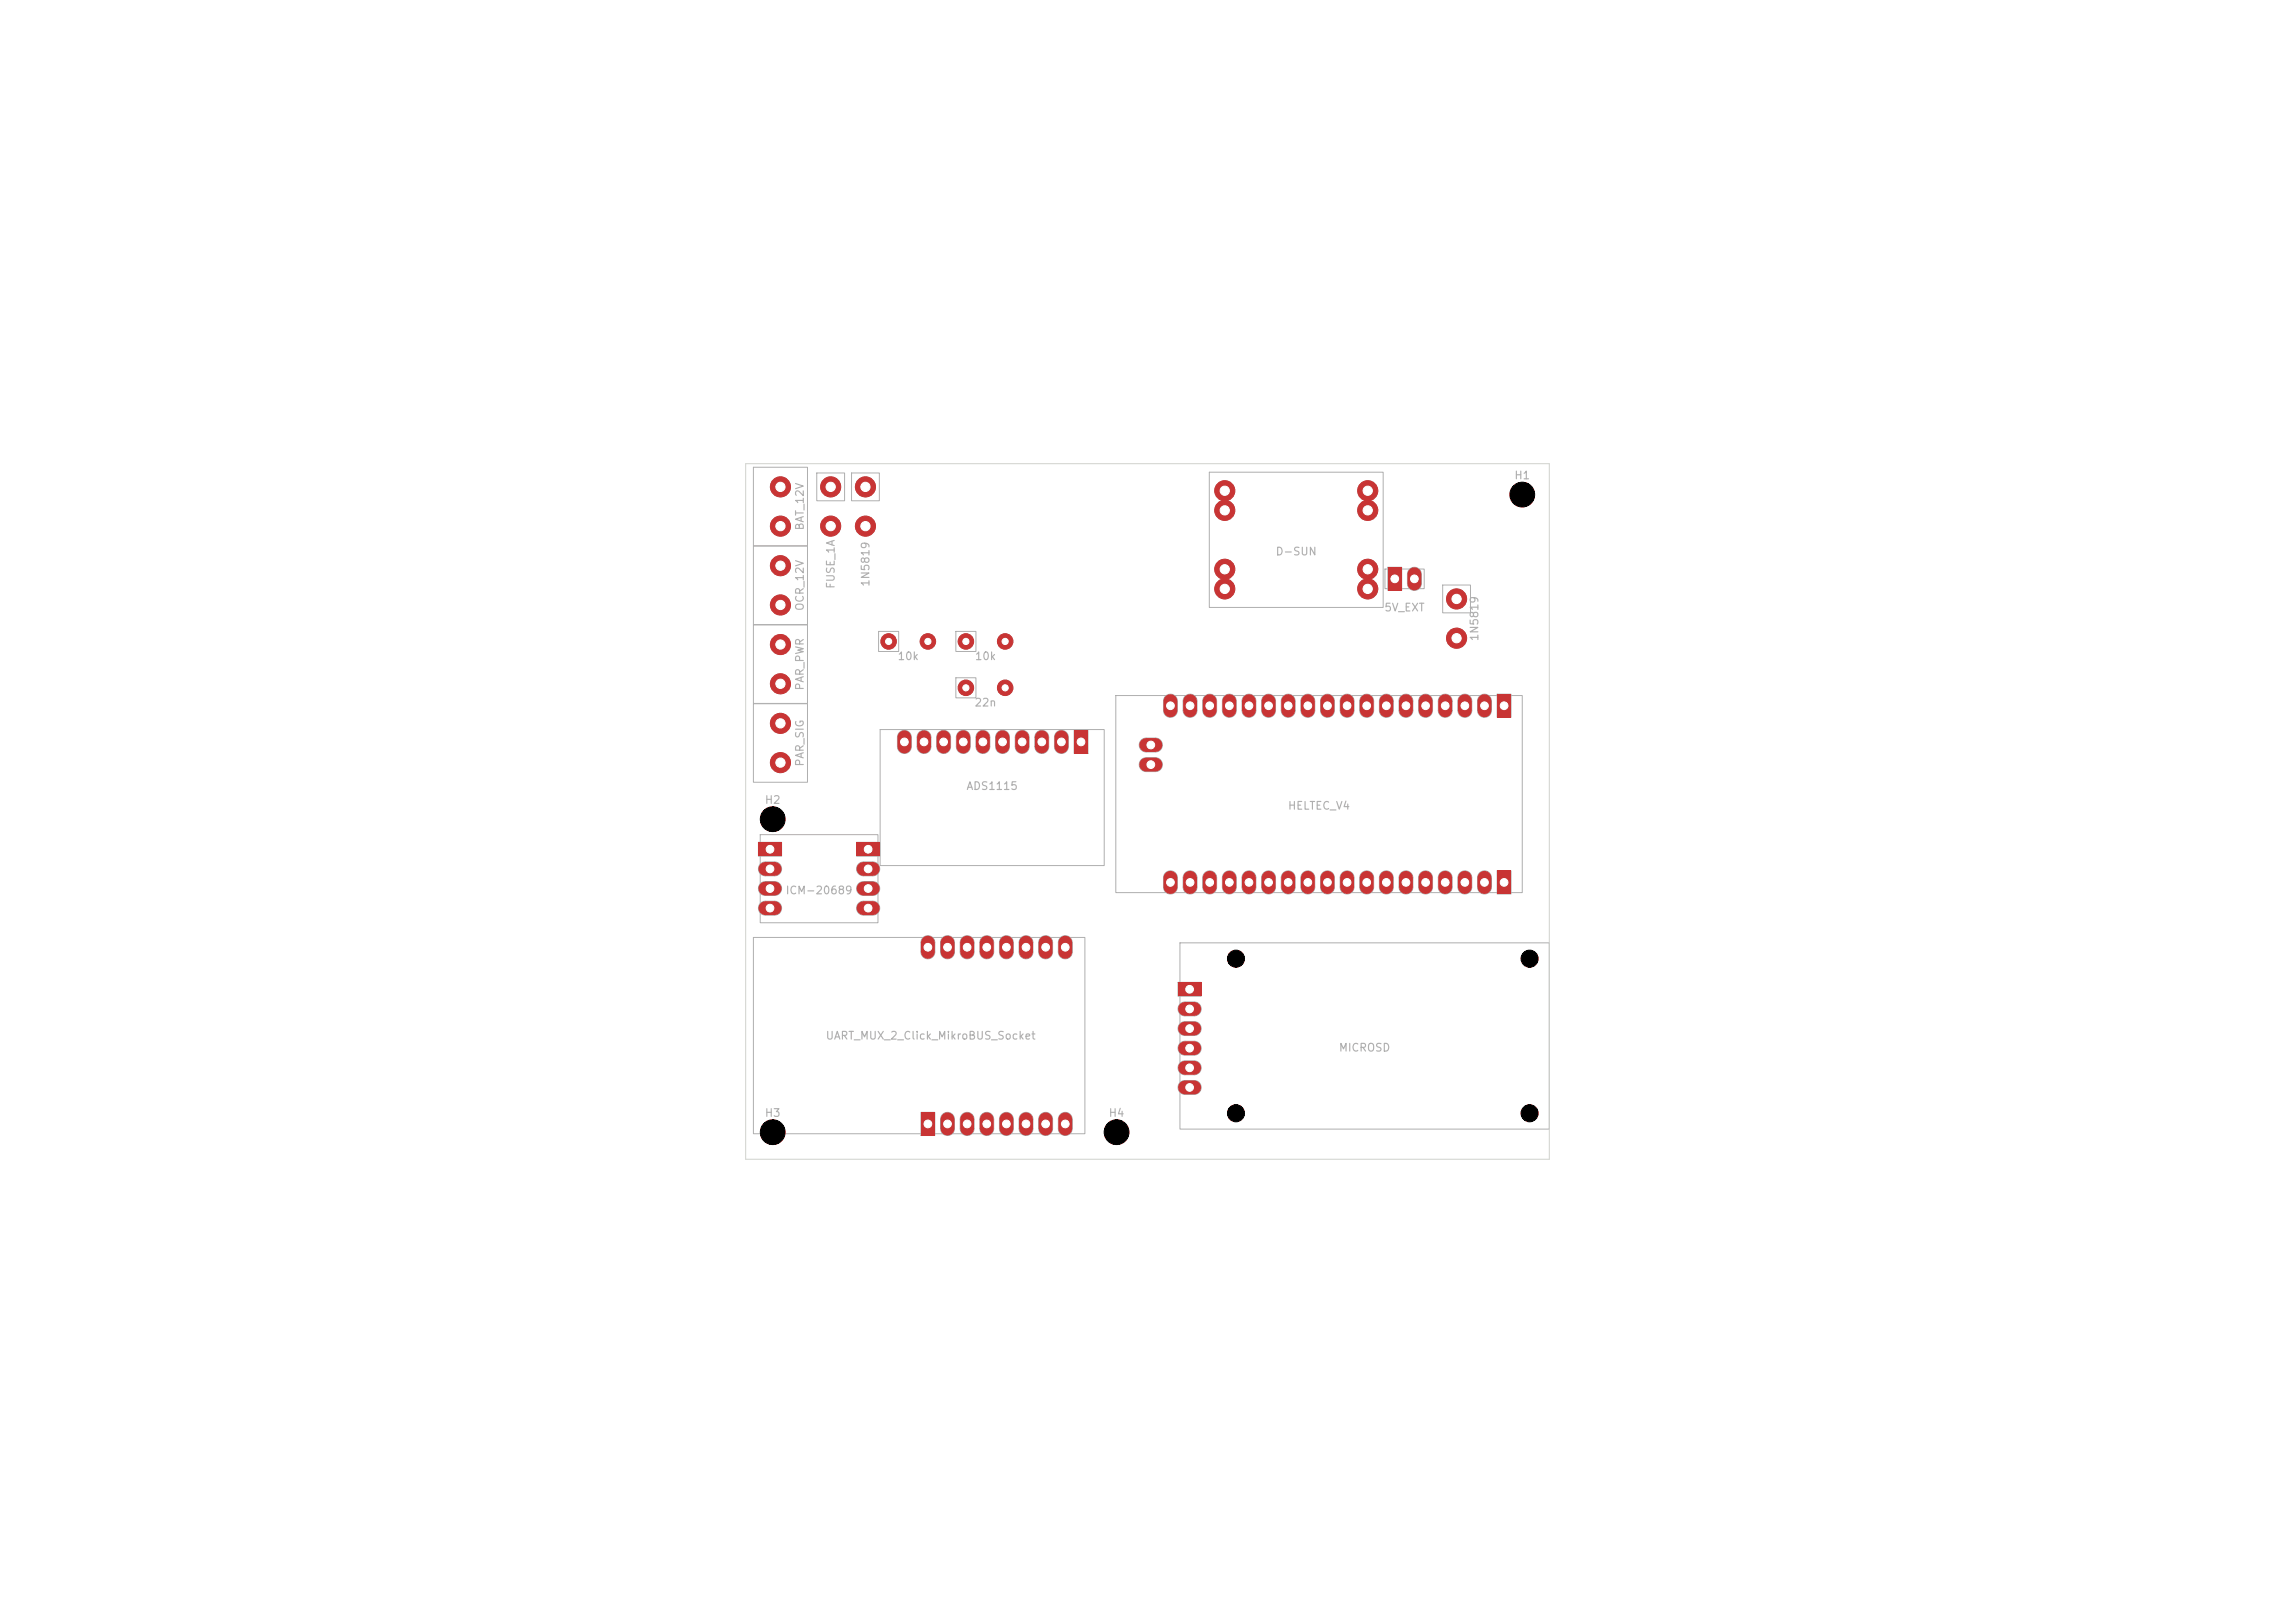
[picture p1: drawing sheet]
<svg xmlns="http://www.w3.org/2000/svg" width="297mm" height="210mm" viewBox="0 0 297 210" stroke-linecap="round" stroke-linejoin="round" font-family="sans-serif">
<defs><g id="words">
<g font-size="1" fill="#afafaf">
<text x="195.9" y="62.3">H1</text>
<text x="104.3" y="68.7" transform="rotate(-90 104.3 68.7)">BAT_12V</text>
<text x="108.3" y="76.3" transform="rotate(-90 108.3 76.3)">FUSE_1A</text>
<text x="112.8" y="76" transform="rotate(-90 112.8 76)">1N5819</text>
<text x="165" y="72.1">D-SUN</text>
<text x="181.3" y="75.5" transform="rotate(-90 181.3 75.5)">1</text>
<text x="183.8" y="75.5" transform="rotate(-90 183.8 75.5)">2</text>
<text x="104.3" y="79.1" transform="rotate(-90 104.3 79.1)">OCR_12V</text>
<text x="179.1" y="79.4">5V_EXT</text>
<text x="191.6" y="83" transform="rotate(-90 191.6 83)">1N5819</text>
<text x="104.3" y="89.4" transform="rotate(-90 104.3 89.4)">PAR_PWR</text>
<text x="116.1" y="85.7">10k</text>
<text x="126.1" y="85.7">10k</text>
<text x="126" y="91.7">22n</text>
<text x="152.2" y="92.8" transform="rotate(-90 152.2 92.8)">A18</text>
<text x="154.8" y="92.8" transform="rotate(-90 154.8 92.8)">A17</text>
<text x="157.3" y="92.8" transform="rotate(-90 157.3 92.8)">A16</text>
<text x="159.9" y="92.8" transform="rotate(-90 159.9 92.8)">A15</text>
<text x="162.4" y="92.8" transform="rotate(-90 162.4 92.8)">A14</text>
<text x="164.9" y="92.8" transform="rotate(-90 164.9 92.8)">A13</text>
<text x="167.5" y="92.8" transform="rotate(-90 167.5 92.8)">A12</text>
<text x="170" y="92.8" transform="rotate(-90 170 92.8)">A11</text>
<text x="172.6" y="92.8" transform="rotate(-90 172.6 92.8)">A10</text>
<text x="175.1" y="92.3" transform="rotate(-90 175.1 92.3)">A9</text>
<text x="177.6" y="92.3" transform="rotate(-90 177.6 92.3)">A8</text>
<text x="180.2" y="92.3" transform="rotate(-90 180.2 92.3)">A7</text>
<text x="182.7" y="92.3" transform="rotate(-90 182.7 92.3)">A6</text>
<text x="185.3" y="92.3" transform="rotate(-90 185.3 92.3)">A5</text>
<text x="187.8" y="92.3" transform="rotate(-90 187.8 92.3)">A4</text>
<text x="190.3" y="92.3" transform="rotate(-90 190.3 92.3)">A3</text>
<text x="192.9" y="92.3" transform="rotate(-90 192.9 92.3)">A2</text>
<text x="195.4" y="92.3" transform="rotate(-90 195.4 92.3)">A1</text>
<text x="104.3" y="99.3" transform="rotate(-90 104.3 99.3)">PAR_SIG</text>
<text x="117.8" y="97.1" transform="rotate(-90 117.8 97.1)">10</text>
<text x="120.3" y="96.6" transform="rotate(-90 120.3 96.6)">9</text>
<text x="122.9" y="96.6" transform="rotate(-90 122.9 96.6)">8</text>
<text x="125.4" y="96.6" transform="rotate(-90 125.4 96.6)">7</text>
<text x="128" y="96.6" transform="rotate(-90 128 96.6)">6</text>
<text x="130.5" y="96.6" transform="rotate(-90 130.5 96.6)">5</text>
<text x="133" y="96.6" transform="rotate(-90 133 96.6)">4</text>
<text x="135.6" y="96.6" transform="rotate(-90 135.6 96.6)">3</text>
<text x="138.1" y="96.6" transform="rotate(-90 138.1 96.6)">2</text>
<text x="140.7" y="96.6" transform="rotate(-90 140.7 96.6)">1</text>
<text x="98.9" y="104.3">H2</text>
<text x="125" y="102.5">ADS1115</text>
<text x="166.6" y="105">HELTEC_V4</text>
<text x="99.1" y="110.7">5</text>
<text x="99.1" y="113.2">6</text>
<text x="111.8" y="110.7">1</text>
<text x="111.8" y="113.2">2</text>
<text x="99.1" y="115.7">7</text>
<text x="99.1" y="118.3">8</text>
<text x="101.6" y="116">ICM-20689</text>
<text x="111.8" y="115.7">3</text>
<text x="111.8" y="118.3">4</text>
<text x="152.2" y="115.7" transform="rotate(-90 152.2 115.7)">B18</text>
<text x="154.8" y="115.7" transform="rotate(-90 154.8 115.7)">B17</text>
<text x="157.3" y="115.7" transform="rotate(-90 157.3 115.7)">B16</text>
<text x="159.9" y="115.7" transform="rotate(-90 159.9 115.7)">B15</text>
<text x="162.4" y="115.7" transform="rotate(-90 162.4 115.7)">B14</text>
<text x="164.9" y="115.7" transform="rotate(-90 164.9 115.7)">B13</text>
<text x="167.5" y="115.7" transform="rotate(-90 167.5 115.7)">B12</text>
<text x="170" y="115.7" transform="rotate(-90 170 115.7)">B11</text>
<text x="172.6" y="115.7" transform="rotate(-90 172.6 115.7)">B10</text>
<text x="175.1" y="115.3" transform="rotate(-90 175.1 115.3)">B9</text>
<text x="177.6" y="115.3" transform="rotate(-90 177.6 115.3)">B8</text>
<text x="180.2" y="115.3" transform="rotate(-90 180.2 115.3)">B7</text>
<text x="182.7" y="115.3" transform="rotate(-90 182.7 115.3)">B6</text>
<text x="185.3" y="115.3" transform="rotate(-90 185.3 115.3)">B5</text>
<text x="187.8" y="115.3" transform="rotate(-90 187.8 115.3)">B4</text>
<text x="190.3" y="115.3" transform="rotate(-90 190.3 115.3)">B3</text>
<text x="192.9" y="115.3" transform="rotate(-90 192.9 115.3)">B2</text>
<text x="195.4" y="115.3" transform="rotate(-90 195.4 115.3)">B1</text>
<text x="120.8" y="123.6" transform="rotate(-90 120.8 123.6)">16</text>
<text x="123.4" y="123.6" transform="rotate(-90 123.4 123.6)">15</text>
<text x="125.9" y="123.6" transform="rotate(-90 125.9 123.6)">14</text>
<text x="128.5" y="123.6" transform="rotate(-90 128.5 123.6)">13</text>
<text x="131" y="123.6" transform="rotate(-90 131 123.6)">12</text>
<text x="133.5" y="123.6" transform="rotate(-90 133.5 123.6)">11</text>
<text x="136.1" y="123.6" transform="rotate(-90 136.1 123.6)">10</text>
<text x="138.6" y="123.1" transform="rotate(-90 138.6 123.1)">9</text>
<text x="153.4" y="128.8">1</text>
<text x="153.4" y="131.3">2</text>
<text x="106.8" y="134.8">UART_MUX_2_Click_MikroBUS_Socket</text>
<text x="153.4" y="133.9">3</text>
<text x="153.4" y="136.4">4</text>
<text x="173.2" y="136.3">MICROSD</text>
<text x="153.4" y="138.9">5</text>
<text x="153.4" y="141.5">6</text>
<text x="98.9" y="144.8">H3</text>
<text x="120.8" y="146" transform="rotate(-90 120.8 146)">1</text>
<text x="123.4" y="146" transform="rotate(-90 123.4 146)">2</text>
<text x="125.9" y="146" transform="rotate(-90 125.9 146)">3</text>
<text x="128.5" y="146" transform="rotate(-90 128.5 146)">4</text>
<text x="131" y="146" transform="rotate(-90 131 146)">5</text>
<text x="133.5" y="146" transform="rotate(-90 133.5 146)">6</text>
<text x="136.1" y="146" transform="rotate(-90 136.1 146)">7</text>
<text x="138.6" y="146" transform="rotate(-90 138.6 146)">8</text>
<text x="143.4" y="144.8">H4</text>
</g>
<g font-size=".9" fill="#afafaf">
<text x="100.5" y="63.7">1</text>
<text x="107" y="63.7">1</text>
<text x="111.5" y="63.7">1</text>
<text x="158" y="64.2">1</text>
<text x="176.5" y="64.2">5</text>
<text x="100.5" y="68.7">2</text>
<text x="107" y="68.7">2</text>
<text x="111.5" y="68.7">2</text>
<text x="158" y="66.7">2</text>
<text x="176.5" y="66.7">6</text>
<text x="100.5" y="73.9">1</text>
<text x="158" y="74.3">3</text>
<text x="158" y="76.9">4</text>
<text x="176.5" y="74.3">7</text>
<text x="176.5" y="76.9">8</text>
<text x="100.5" y="78.9">2</text>
<text x="188" y="78.2">1</text>
<text x="188" y="83.2">2</text>
<text x="100.5" y="84.1">1</text>
<text x="100.5" y="89.1">2</text>
<text x="100.5" y="94.3">1</text>
<text x="100.5" y="99.3">2</text>
</g>
<g font-size=".7" fill="#afafaf">
<text x="114.6" y="83.5">1</text>
<text x="119.7" y="83.5">2</text>
<text x="124.6" y="83.5">1</text>
<text x="129.7" y="83.5">2</text>
<text x="124.6" y="89.5">1</text>
<text x="129.7" y="89.5">2</text>
</g>
<g font-size=".6" fill="#afafaf">
<text x="147.4" y="99.4">AUX17</text>
<text x="147.4" y="96.9">AUX18</text>
</g>
</g></defs>
<g fill="none" stroke="#afafaf" stroke-width=".13">
<path d="M97.5 70.7h7v10.1h-7zM97.5 60.5h7v10.1h-7zM105.7 61.2h3.6v3.6h-3.6zM110.2 61.2h3.6v3.6h-3.6zM156.5 61.1h22.5v17.5h-22.5zM179.2 73.6h5.1v2.6h-5.1zM179.6 73.4h1.8v3h-1.8zM182.4 73.7a.9 .9 0 0 1 1-.2 .9 .9 0 0 1 .5 .8v1.2a.9 .9 0 0 1-.9 .9 .9 .9 0 0 1-.9-.9l.1-1.4zM186.7 75.7h3.6v3.6h-3.6zM97.5 80.9h7v10.1h-7zM97.5 91.1h7v10.1h-7zM113.7 81.7h2.6v2.6h-2.6z"/>
<path d="M113.9 94.4h29v17.6h-29zM116.4 94.8a.9 .9 0 0 1 1-.2 .9 .9 0 0 1 .5 .8v1.2a.9 .9 0 0 1-.9 .9 .9 .9 0 0 1-.9-.9l.1-1.4zM118.9 94.8a.9 .9 0 0 1 1-.2 .9 .9 0 0 1 .6 .8v1.2a.9 .9 0 0 1-.9 .9 .9 .9 0 0 1-.9-.9v-1.4zM121.5 94.8a.9 .9 0 0 1 1-.2 .9 .9 0 0 1 .5 .8v1.2a.9 .9 0 0 1-.9 .9 .9 .9 0 0 1-.9-.9v-1.4zM123.7 81.7h2.6v2.6h-2.6zM123.7 87.7h2.6v2.6h-2.6zM124 94.8a.9 .9 0 0 1 1-.2 .9 .9 0 0 1 .6 .8v1.2a.9 .9 0 0 1-.9 .9 .9 .9 0 0 1-.9-.9v-1.4zM126.6 94.8a.9 .9 0 0 1 .9-.2 .9 .9 0 0 1 .6 .8v1.2a.9 .9 0 0 1-.9 .9 .9 .9 0 0 1-.9-.9v-1.4zM129.1 94.8a.9 .9 0 0 1 1-.2 .9 .9 0 0 1 .5 .8v1.2a.9 .9 0 0 1-.9 .9 .9 .9 0 0 1-.9-.9l.1-1.4zM131.6 94.8a.9 .9 0 0 1 1-.2 .9 .9 0 0 1 .6 .8v1.2a.9 .9 0 0 1-.9 .9 .9 .9 0 0 1-.9-.9v-1.4zM134.2 94.8a.9 .9 0 0 1 1-.2 .9 .9 0 0 1 .5 .8v1.2a.9 .9 0 0 1-.9 .9 .9 .9 0 0 1-.9-.9v-1.4zM136.7 94.8a.9 .9 0 0 1 1-.2 .9 .9 0 0 1 .6 .8v1.2a.9 .9 0 0 1-.9 .9 .9 .9 0 0 1-.9-.9v-1.4z"/>
<path d="M139 94.5h1.8v3h-1.8zM144.4 90h52.6v25.5h-52.6zM147.7 98.3l.5-.2 1.3-.1a.9 .9 0 0 1 .9 .9 .9 .9 0 0 1-.9 .9h-1.2a.9 .9 0 0 1-.8-.5 .9 .9 0 0 1 .2-1zM147.7 95.8l.5-.3h1.3a.9 .9 0 0 1 .9 .9 .9 .9 0 0 1-.9 .9h-1.2a.9 .9 0 0 1-.8-.6 .9 .9 0 0 1 .2-.9zM150.8 90.1a.9 .9 0 0 1 1-.2 .9 .9 0 0 1 .6 .8v1.2a.9 .9 0 0 1-.9 .9 .9 .9 0 0 1-.9-.9v-1.3zM153.4 90.1a.9 .9 0 0 1 1-.2 .9 .9 0 0 1 .5 .8v1.2a.9 .9 0 0 1-.9 .9 .9 .9 0 0 1-.9-.9v-1.3zM155.9 90.1a.9 .9 0 0 1 1-.2 .9 .9 0 0 1 .5 .8l.1 1.2a.9 .9 0 0 1-1 .9 .9 .9 0 0 1-.9-.9l.1-1.3zM158.5 90.1a.9 .9 0 0 1 .9-.2 .9 .9 0 0 1 .6 .8v1.2a.9 .9 0 0 1-.9 .9 .9 .9 0 0 1-.9-.9v-1.3zM161 90.1a.9 .9 0 0 1 1-.2 .9 .9 0 0 1 .5 .8v1.2a.9 .9 0 0 1-.9 .9 .9 .9 0 0 1-.9-.9v-1.3zM163.5 90.1a.9 .9 0 0 1 1-.2 .9 .9 0 0 1 .6 .8v1.2a.9 .9 0 0 1-.9 .9 .9 .9 0 0 1-.9-.9v-1.3zM166.1 90.1a.9 .9 0 0 1 1-.2 .9 .9 0 0 1 .5 .8v1.2a.9 .9 0 0 1-.9 .9 .9 .9 0 0 1-.9-.9v-1.3zM168.6 90.1a.9 .9 0 0 1 1-.2 .9 .9 0 0 1 .5 .8l.1 1.2a.9 .9 0 0 1-1 .9 .9 .9 0 0 1-.9-.9l.1-1.3z"/>
<path d="M171.2 90.1a.9 .9 0 0 1 .9-.2 .9 .9 0 0 1 .6 .8v1.2a.9 .9 0 0 1-.9 .9 .9 .9 0 0 1-.9-.9v-1.3zM173.7 90.1a.9 .9 0 0 1 1-.2 .9 .9 0 0 1 .5 .8v1.2a.9 .9 0 0 1-.9 .9 .9 .9 0 0 1-.9-.9v-1.3zM176.2 90.1a.9 .9 0 0 1 1-.2 .9 .9 0 0 1 .6 .8v1.2a.9 .9 0 0 1-.9 .9 .9 .9 0 0 1-.9-.9v-1.3zM178.8 90.1a.9 .9 0 0 1 1-.2 .9 .9 0 0 1 .5 .8v1.2a.9 .9 0 0 1-.9 .9 .9 .9 0 0 1-.9-.9v-1.3zM181.3 90.1a.9 .9 0 0 1 1-.2 .9 .9 0 0 1 .5 .8l.1 1.2a.9 .9 0 0 1-1 .9 .9 .9 0 0 1-.9-.9l.1-1.3zM183.9 90.1a.9 .9 0 0 1 .9-.2 .9 .9 0 0 1 .6 .8v1.2a.9 .9 0 0 1-.9 .9 .9 .9 0 0 1-.9-.9v-1.3zM186.4 90.1a.9 .9 0 0 1 1-.2 .9 .9 0 0 1 .5 .8v1.2a.9 .9 0 0 1-.9 .9 .9 .9 0 0 1-.9-.9v-1.3zM188.9 90.1a.9 .9 0 0 1 1-.2 .9 .9 0 0 1 .6 .8v1.2a.9 .9 0 0 1-.9 .9 .9 .9 0 0 1-.9-.9v-1.3zM191.5 90.1a.9 .9 0 0 1 1-.2 .9 .9 0 0 1 .5 .8v1.2a.9 .9 0 0 1-.9 .9 .9 .9 0 0 1-.9-.9v-1.3zM193.7 89.8h1.9v3h-1.9zM98.1 109h3v1.8h-3zM98.4 108h15.2v11.4h-15.2z"/>
<path d="M98.4 111.8l.5-.3h1.3a.9 .9 0 0 1 .9 .9 .9 .9 0 0 1-.9 .9h-1.1a.9 .9 0 0 1-.9-.5 .9 .9 0 0 1 .2-1zM98.4 114.3l.5-.2h1.3a.9 .9 0 0 1 .9 .9 .9 .9 0 0 1-.9 .9h-1.1a.9 .9 0 0 1-.9-.6 .9 .9 0 0 1 .2-1zM98.4 116.9l.5-.3h1.3a.9 .9 0 0 1 .9 .9 .9 .9 0 0 1-.9 .9h-1.1a.9 .9 0 0 1-.9-.5 .9 .9 0 0 1 .2-1zM110.8 109h3v1.8h-3zM111.1 111.8l.5-.3h1.3a.9 .9 0 0 1 .9 .9 .9 .9 0 0 1-.9 .9h-1.1a.9 .9 0 0 1-.9-.5 .9 .9 0 0 1 .2-1zM111.1 114.3l.5-.2h1.3a.9 .9 0 0 1 .9 .9 .9 .9 0 0 1-.9 .9h-1.1a.9 .9 0 0 1-.9-.6 .9 .9 0 0 1 .2-1zM111.1 116.9l.5-.3h1.3a.9 .9 0 0 1 .9 .9 .9 .9 0 0 1-.9 .9h-1.1a.9 .9 0 0 1-.9-.5 .9 .9 0 0 1 .2-1zM150.8 112.9a.9 .9 0 0 1 1-.2 .9 .9 0 0 1 .6 .9v1.2a.9 .9 0 0 1-.9 .9 .9 .9 0 0 1-.9-.9v-1.4zM153.4 112.9a.9 .9 0 0 1 1-.2 .9 .9 0 0 1 .5 .9v1.2a.9 .9 0 0 1-.9 .9 .9 .9 0 0 1-.9-.9v-1.4zM155.9 112.9a.9 .9 0 0 1 1-.2 .9 .9 0 0 1 .5 .9l.1 1.2a.9 .9 0 0 1-1 .9 .9 .9 0 0 1-.9-.9l.1-1.4zM158.5 112.9a.9 .9 0 0 1 .9-.2 .9 .9 0 0 1 .6 .9v1.2a.9 .9 0 0 1-.9 .9 .9 .9 0 0 1-.9-.9v-1.4zM161 112.9a.9 .9 0 0 1 1-.2 .9 .9 0 0 1 .5 .9v1.2a.9 .9 0 0 1-.9 .9 .9 .9 0 0 1-.9-.9v-1.4z"/>
<path d="M163.5 112.9a.9 .9 0 0 1 1-.2 .9 .9 0 0 1 .6 .9v1.2a.9 .9 0 0 1-.9 .9 .9 .9 0 0 1-.9-.9v-1.4zM166.1 112.9a.9 .9 0 0 1 1-.2 .9 .9 0 0 1 .5 .9v1.2a.9 .9 0 0 1-.9 .9 .9 .9 0 0 1-.9-.9v-1.4zM168.6 112.9a.9 .9 0 0 1 1-.2 .9 .9 0 0 1 .5 .9l.1 1.2a.9 .9 0 0 1-1 .9 .9 .9 0 0 1-.9-.9l.1-1.4zM171.2 112.9a.9 .9 0 0 1 .9-.2 .9 .9 0 0 1 .6 .9v1.2a.9 .9 0 0 1-.9 .9 .9 .9 0 0 1-.9-.9v-1.4zM173.7 112.9a.9 .9 0 0 1 1-.2 .9 .9 0 0 1 .5 .9v1.2a.9 .9 0 0 1-.9 .9 .9 .9 0 0 1-.9-.9v-1.4zM176.2 112.9a.9 .9 0 0 1 1-.2 .9 .9 0 0 1 .6 .9v1.2a.9 .9 0 0 1-.9 .9 .9 .9 0 0 1-.9-.9v-1.4zM178.8 112.9a.9 .9 0 0 1 1-.2 .9 .9 0 0 1 .5 .9v1.2a.9 .9 0 0 1-.9 .9 .9 .9 0 0 1-.9-.9v-1.4zM181.3 112.9a.9 .9 0 0 1 1-.2 .9 .9 0 0 1 .5 .9l.1 1.2a.9 .9 0 0 1-1 .9 .9 .9 0 0 1-.9-.9l.1-1.4zM183.9 112.9a.9 .9 0 0 1 .9-.2 .9 .9 0 0 1 .6 .9v1.2a.9 .9 0 0 1-.9 .9 .9 .9 0 0 1-.9-.9v-1.4zM186.4 112.9a.9 .9 0 0 1 1-.2 .9 .9 0 0 1 .5 .9v1.2a.9 .9 0 0 1-.9 .9 .9 .9 0 0 1-.9-.9v-1.4zM188.9 112.9a.9 .9 0 0 1 1-.2 .9 .9 0 0 1 .6 .9v1.2a.9 .9 0 0 1-.9 .9 .9 .9 0 0 1-.9-.9v-1.4zM191.5 112.9a.9 .9 0 0 1 1-.2 .9 .9 0 0 1 .5 .9v1.2a.9 .9 0 0 1-.9 .9 .9 .9 0 0 1-.9-.9v-1.4z"/>
<path d="M193.7 112.7h1.9v3h-1.9zM97.5 121.3h42.9v25.4h-42.9zM119.4 121.3a.9 .9 0 0 1 1-.2 .9 .9 0 0 1 .6 .9v1.2a.9 .9 0 0 1-.9 .9 .9 .9 0 0 1-.9-.9v-1.4zM122 121.3a.9 .9 0 0 1 1-.2 .9 .9 0 0 1 .5 .9v1.2a.9 .9 0 0 1-.9 .9 .9 .9 0 0 1-.9-.9v-1.4zM124.5 121.3a.9 .9 0 0 1 1-.2 .9 .9 0 0 1 .6 .9v1.2a.9 .9 0 0 1-.9 .9 .9 .9 0 0 1-.9-.9v-1.4zM127.1 121.3a.9 .9 0 0 1 .9-.2 .9 .9 0 0 1 .6 .9v1.2a.9 .9 0 0 1-.9 .9 .9 .9 0 0 1-.9-.9v-1.4zM129.6 121.3a.9 .9 0 0 1 1-.2 .9 .9 0 0 1 .5 .9v1.2a.9 .9 0 0 1-.9 .9 .9 .9 0 0 1-.9-.9l.1-1.4zM132.1 121.3a.9 .9 0 0 1 1-.2 .9 .9 0 0 1 .6 .9v1.2a.9 .9 0 0 1-.9 .9 .9 .9 0 0 1-.9-.9v-1.4zM134.7 121.3a.9 .9 0 0 1 1-.2 .9 .9 0 0 1 .5 .9v1.2a.9 .9 0 0 1-.9 .9 .9 .9 0 0 1-.9-.9v-1.4zM137.2 121.3a.9 .9 0 0 1 1-.2 .9 .9 0 0 1 .6 .9v1.2a.9 .9 0 0 1-.9 .9 .9 .9 0 0 1-.9-.9v-1.4zM152.5 127.1h3v1.8h-3zM152.7 122h47.8v24.1h-47.8z"/>
<path d="M152.7 129.9l.5-.2 1.4-.1a.9 .9 0 0 1 .9 1 .9 .9 0 0 1-.9 .9h-1.3a.9 .9 0 0 1-.8-.6 .9 .9 0 0 1 .2-1zM152.7 132.5l.5-.3h1.4a.9 .9 0 0 1 .9 .9 .9 .9 0 0 1-.9 .9h-1.3a.9 .9 0 0 1-.8-.6 .9 .9 0 0 1 .2-.9zM152.7 135l.5-.3h1.4a.9 .9 0 0 1 .9 .9 .9 .9 0 0 1-.9 .9h-1.3a.9 .9 0 0 1-.8-.5 .9 .9 0 0 1 .2-1zM152.7 137.5l.5-.2h1.4a.9 .9 0 0 1 .9 .9 .9 .9 0 0 1-.9 .9h-1.3a.9 .9 0 0 1-.8-.6 .9 .9 0 0 1 .2-1zM119.2 143.9h1.8v3h-1.8zM122 144.2a.9 .9 0 0 1 1-.2 .9 .9 0 0 1 .5 .8v1.2a.9 .9 0 0 1-.9 .9 .9 .9 0 0 1-.9-.9v-1.3zM124.5 144.2a.9 .9 0 0 1 1-.2 .9 .9 0 0 1 .6 .8v1.2a.9 .9 0 0 1-.9 .9 .9 .9 0 0 1-.9-.9v-1.3zM127.1 144.2a.9 .9 0 0 1 .9-.2 .9 .9 0 0 1 .6 .8v1.2a.9 .9 0 0 1-.9 .9 .9 .9 0 0 1-.9-.9v-1.3zM129.6 144.2a.9 .9 0 0 1 1-.2 .9 .9 0 0 1 .5 .8v1.2a.9 .9 0 0 1-.9 .9 .9 .9 0 0 1-.9-.9l.1-1.3zM132.1 144.2a.9 .9 0 0 1 1-.2 .9 .9 0 0 1 .6 .8v1.2a.9 .9 0 0 1-.9 .9 .9 .9 0 0 1-.9-.9v-1.3zM134.7 144.2a.9 .9 0 0 1 1-.2 .9 .9 0 0 1 .5 .8v1.2a.9 .9 0 0 1-.9 .9 .9 .9 0 0 1-.9-.9v-1.3zM137.2 144.2a.9 .9 0 0 1 1-.2 .9 .9 0 0 1 .6 .8v1.2a.9 .9 0 0 1-.9 .9 .9 .9 0 0 1-.9-.9v-1.3z"/>
<path d="M152.7 140.1l.5-.3h1.4a.9 .9 0 0 1 .9 .9 .9 .9 0 0 1-.9 .9h-1.3a.9 .9 0 0 1-.8-.5 .9 .9 0 0 1 .2-1z"/>
<circle cx="101" cy="73.2" r="1.3"/>
<circle cx="101" cy="78.3" r="1.3"/>
<circle cx="101" cy="63" r="1.3"/>
<circle cx="101" cy="68.1" r="1.3"/>
<circle cx="107.5" cy="63" r="1.3"/>
<circle cx="107.5" cy="68.1" r="1.3"/>
<circle cx="112" cy="68.1" r="1.3"/>
<circle cx="112" cy="63" r="1.3"/>
<circle cx="158.5" cy="73.7" r="1.3"/>
<circle cx="158.5" cy="76.2" r="1.3"/>
<circle cx="158.5" cy="63.5" r="1.3"/>
<circle cx="158.5" cy="66" r="1.3"/>
<circle cx="177" cy="73.7" r="1.3"/>
<circle cx="177" cy="66" r="1.3"/>
<circle cx="177" cy="63.5" r="1.3"/>
<circle cx="177" cy="76.2" r="1.3"/>
<circle cx="188.5" cy="77.5" r="1.3"/>
<circle cx="197" cy="64" r="1.6"/>
<circle cx="101" cy="93.6" r="1.3"/>
<circle cx="101" cy="98.7" r="1.3"/>
<circle cx="101" cy="83.4" r="1.3"/>
<circle cx="101" cy="88.5" r="1.3"/>
<circle cx="115" cy="83" r="1"/>
<circle cx="120.1" cy="83" r="1"/>
<circle cx="125" cy="83" r="1"/>
<circle cx="125" cy="89" r="1"/>
<circle cx="130.1" cy="83" r="1"/>
<circle cx="130.1" cy="89" r="1"/>
<circle cx="188.5" cy="82.6" r="1.3"/>
<circle cx="100" cy="106" r="1.6"/>
<circle cx="160" cy="124" r="1.1"/>
<circle cx="197.9" cy="124" r="1.1"/>
<circle cx="100" cy="146.5" r="1.6"/>
<circle cx="144.5" cy="146.5" r="1.6"/>
<circle cx="160" cy="144" r="1.1"/>
<circle cx="198" cy="144" r="1.1"/>
</g>
<g fill="#c83434" stroke="#c83434" stroke-width=".13">
<circle cx="125" cy="83" r="1"/>
<circle cx="130.1" cy="83" r="1"/>
<circle cx="115" cy="83" r="1"/>
<circle cx="120.1" cy="83" r="1"/>
<circle cx="101" cy="73.2" r="1.3"/>
<circle cx="101" cy="78.3" r="1.3"/>
</g>
<path d="M193.8 89.8h1.7v3h-1.7z" fill="#c83434"/>
<g fill="none" stroke="#c83434" stroke-width="1.8">
<path d="M148.3 98.9h1.2M148.3 96.4h1.2M151.5 90.7v1.2M154 90.7v1.2M156.6 90.7v1.2M159.1 90.7v1.2M161.6 90.7v1.2M164.2 90.7v1.2M166.7 90.7v1.2M169.2 90.7v1.2M171.8 90.7v1.2M174.3 90.7v1.2"/>
<path d="M176.9 90.7v1.2M179.4 90.7v1.2M181.9 90.7v1.2M184.5 90.7v1.2M187 90.7v1.2M189.6 90.7v1.2M192.1 90.7v1.2"/>
</g>
<path d="M193.8 112.7h1.7v3h-1.7z" fill="#c83434"/>
<g fill="none" stroke="#c83434" stroke-width="1.8">
<path d="M151.5 113.6v1.2M154 113.6v1.2M156.6 113.6v1.2M159.1 113.6v1.2M161.6 113.6v1.2M164.2 113.6v1.2M166.7 113.6v1.2M169.2 113.6v1.2M171.8 113.6v1.2M174.3 113.6v1.2M176.9 113.6v1.2M179.4 113.6v1.2"/>
<path d="M181.9 113.6v1.2M184.5 113.6v1.2M187 113.6v1.2M189.6 113.6v1.2M192.1 113.6v1.2"/>
</g>
<g fill="#c83434" stroke="#c83434" stroke-width=".13">
<circle cx="101" cy="83.4" r="1.3"/>
<circle cx="101" cy="88.5" r="1.3"/>
</g>
<path d="M152.4 127.1h3.1v1.8h-3.1z" fill="#c83434"/>
<path d="M153.3 130.6h1.2M153.3 133.1h1.2M153.3 135.6h1.2M153.3 138.2h1.2M153.3 140.7h1.2" fill="none" stroke="#c83434" stroke-width="1.8"/>
<path d="M119.2 143.9h1.8v3h-1.8z" fill="#c83434"/>
<g fill="none" stroke="#c83434" stroke-width="1.8">
<path d="M120.1 122v1.2M122.6 122v1.2M125.2 122v1.2M127.7 122v1.2M130.2 122v1.2M132.8 122v1.2M135.3 122v1.2M137.9 122v1.2M122.6 144.8v1.2M125.2 144.8v1.2M127.7 144.8v1.2M130.2 144.8v1.2"/>
<path d="M132.8 144.8v1.2M135.3 144.8v1.2M137.9 144.8v1.2"/>
</g>
<g fill="#c83434" stroke="#c83434" stroke-width=".13">
<circle cx="125" cy="89" r="1"/>
<circle cx="130.1" cy="89" r="1"/>
<circle cx="158.5" cy="63.5" r="1.3"/>
<circle cx="158.5" cy="66" r="1.3"/>
<circle cx="158.5" cy="73.7" r="1.3"/>
<circle cx="158.5" cy="76.2" r="1.3"/>
<circle cx="177" cy="63.5" r="1.3"/>
<circle cx="177" cy="66" r="1.3"/>
<circle cx="177" cy="73.7" r="1.3"/>
<circle cx="177" cy="76.2" r="1.3"/>
</g>
<path d="M139 94.5h1.8v3h-1.8z" fill="#c83434"/>
<path d="M117 95.4v1.2M119.6 95.4v1.2M122.1 95.4v1.2M124.7 95.4v1.2M127.2 95.4v1.2M129.7 95.4v1.2M132.3 95.4v1.2M134.8 95.4v1.2M137.4 95.4v1.2" fill="none" stroke="#c83434" stroke-width="1.8"/>
<g fill="#c83434" stroke="#c83434" stroke-width=".13">
<circle cx="101" cy="63" r="1.3"/>
<circle cx="101" cy="68.1" r="1.3"/>
<circle cx="188.5" cy="77.5" r="1.3"/>
<circle cx="188.5" cy="82.6" r="1.3"/>
</g>
<path d="M179.6 73.4h1.8v3h-1.8z" fill="#c83434"/>
<path d="M183 74.3v1.2" fill="none" stroke="#c83434" stroke-width="1.8"/>
<path d="M110.8 109h3.1v1.8h-3.1z" fill="#c83434"/>
<path d="M111.7 112.4h1.2M111.7 115h1.2M111.7 117.5h1.2" fill="none" stroke="#c83434" stroke-width="1.8"/>
<path d="M98.1 109h3.1v1.8h-3.1z" fill="#c83434"/>
<path d="M99 112.4h1.2M99 115h1.2M99 117.5h1.2" fill="none" stroke="#c83434" stroke-width="1.8"/>
<g fill="#c83434" stroke="#c83434" stroke-width=".13">
<circle cx="101" cy="93.6" r="1.3"/>
<circle cx="101" cy="98.7" r="1.3"/>
<circle cx="107.5" cy="63" r="1.3"/>
<circle cx="107.5" cy="68.1" r="1.3"/>
<circle cx="112" cy="63" r="1.3"/>
<circle cx="112" cy="68.1" r="1.3"/>
</g>
<path d="M96.5 60h104v90h-104z" fill="none" stroke="#d0d2cd" stroke-width=".13"/>
<g fill="#000" stroke="#000" stroke-width=".13">
<circle cx="197" cy="64" r="1.6"/>
<circle cx="100" cy="106" r="1.6"/>
<circle cx="160" cy="124" r="1.1"/>
<circle cx="197.9" cy="124" r="1.1"/>
<circle cx="100" cy="146.5" r="1.6"/>
<circle cx="144.5" cy="146.5" r="1.6"/>
<circle cx="160" cy="144" r="1.1"/>
<circle cx="198" cy="144" r="1.1"/>
</g>
<g fill="#fff" stroke="#fff" stroke-width=".13">
<circle cx="125" cy="83" r=".4"/>
<circle cx="130.1" cy="83" r=".4"/>
<circle cx="115" cy="83" r=".4"/>
<circle cx="120.1" cy="83" r=".4"/>
<circle cx="101" cy="73.2" r=".6"/>
<circle cx="101" cy="78.3" r=".6"/>
<circle cx="194.6" cy="91.3" r=".5"/>
<circle cx="192.1" cy="91.3" r=".5"/>
<circle cx="189.6" cy="91.3" r=".5"/>
<circle cx="187" cy="91.3" r=".5"/>
<circle cx="184.5" cy="91.3" r=".5"/>
<circle cx="181.9" cy="91.3" r=".5"/>
<circle cx="179.4" cy="91.3" r=".5"/>
<circle cx="176.9" cy="91.3" r=".5"/>
<circle cx="174.3" cy="91.3" r=".5"/>
<circle cx="171.8" cy="91.3" r=".5"/>
<circle cx="169.2" cy="91.3" r=".5"/>
<circle cx="166.7" cy="91.3" r=".5"/>
<circle cx="164.2" cy="91.3" r=".5"/>
<circle cx="161.6" cy="91.3" r=".5"/>
<circle cx="159.1" cy="91.3" r=".5"/>
<circle cx="156.5" cy="91.3" r=".5"/>
<circle cx="154" cy="91.3" r=".5"/>
<circle cx="151.5" cy="91.3" r=".5"/>
<circle cx="148.9" cy="98.9" r=".5"/>
<circle cx="148.9" cy="96.4" r=".5"/>
<circle cx="194.6" cy="114.2" r=".5"/>
<circle cx="192.1" cy="114.2" r=".5"/>
<circle cx="189.6" cy="114.2" r=".5"/>
<circle cx="187" cy="114.2" r=".5"/>
<circle cx="184.5" cy="114.2" r=".5"/>
<circle cx="181.9" cy="114.2" r=".5"/>
<circle cx="179.4" cy="114.2" r=".5"/>
<circle cx="176.9" cy="114.2" r=".5"/>
<circle cx="174.3" cy="114.2" r=".5"/>
<circle cx="171.8" cy="114.2" r=".5"/>
<circle cx="169.2" cy="114.2" r=".5"/>
<circle cx="166.7" cy="114.2" r=".5"/>
<circle cx="164.2" cy="114.2" r=".5"/>
<circle cx="161.6" cy="114.2" r=".5"/>
<circle cx="159.1" cy="114.2" r=".5"/>
<circle cx="156.5" cy="114.2" r=".5"/>
<circle cx="154" cy="114.2" r=".5"/>
<circle cx="151.5" cy="114.2" r=".5"/>
<circle cx="101" cy="83.4" r=".6"/>
<circle cx="101" cy="88.5" r=".6"/>
<circle cx="154" cy="128" r=".5"/>
<circle cx="154" cy="130.6" r=".5"/>
<circle cx="154" cy="133.1" r=".5"/>
<circle cx="154" cy="135.6" r=".5"/>
<circle cx="154" cy="138.2" r=".5"/>
<circle cx="154" cy="140.7" r=".5"/>
<circle cx="120.1" cy="145.4" r=".5"/>
<circle cx="122.6" cy="145.4" r=".5"/>
<circle cx="125.2" cy="145.4" r=".5"/>
<circle cx="127.7" cy="145.4" r=".5"/>
<circle cx="130.2" cy="145.4" r=".5"/>
<circle cx="132.8" cy="145.4" r=".5"/>
<circle cx="135.3" cy="145.4" r=".5"/>
<circle cx="137.9" cy="145.4" r=".5"/>
<circle cx="137.9" cy="122.6" r=".5"/>
<circle cx="135.3" cy="122.6" r=".5"/>
<circle cx="132.8" cy="122.6" r=".5"/>
<circle cx="130.2" cy="122.6" r=".5"/>
<circle cx="127.7" cy="122.6" r=".5"/>
<circle cx="125.2" cy="122.6" r=".5"/>
<circle cx="122.6" cy="122.6" r=".5"/>
<circle cx="120.1" cy="122.6" r=".5"/>
<circle cx="125" cy="89" r=".4"/>
<circle cx="130.1" cy="89" r=".4"/>
<circle cx="158.5" cy="63.5" r=".6"/>
<circle cx="158.5" cy="66" r=".6"/>
<circle cx="158.5" cy="73.7" r=".6"/>
<circle cx="158.5" cy="76.2" r=".6"/>
<circle cx="177" cy="63.5" r=".6"/>
<circle cx="177" cy="66" r=".6"/>
<circle cx="177" cy="73.7" r=".6"/>
<circle cx="177" cy="76.2" r=".6"/>
<circle cx="139.9" cy="96" r=".5"/>
<circle cx="137.4" cy="96" r=".5"/>
<circle cx="134.8" cy="96" r=".5"/>
<circle cx="132.3" cy="96" r=".5"/>
<circle cx="129.7" cy="96" r=".5"/>
<circle cx="127.2" cy="96" r=".5"/>
<circle cx="124.7" cy="96" r=".5"/>
<circle cx="122.1" cy="96" r=".5"/>
<circle cx="119.6" cy="96" r=".5"/>
<circle cx="117" cy="96" r=".5"/>
<circle cx="101" cy="63" r=".6"/>
<circle cx="101" cy="68.1" r=".6"/>
<circle cx="188.5" cy="77.5" r=".6"/>
<circle cx="188.5" cy="82.6" r=".6"/>
<circle cx="180.5" cy="74.9" r=".5"/>
<circle cx="183" cy="74.9" r=".5"/>
<circle cx="112.3" cy="109.9" r=".5"/>
<circle cx="112.3" cy="112.4" r=".5"/>
<circle cx="112.3" cy="115" r=".5"/>
<circle cx="112.3" cy="117.5" r=".5"/>
<circle cx="99.6" cy="109.9" r=".5"/>
<circle cx="99.6" cy="112.4" r=".5"/>
<circle cx="99.6" cy="115" r=".5"/>
<circle cx="99.6" cy="117.5" r=".5"/>
<circle cx="101" cy="93.6" r=".6"/>
<circle cx="101" cy="98.7" r=".6"/>
<circle cx="107.5" cy="63" r=".6"/>
<circle cx="107.5" cy="68.1" r=".6"/>
<circle cx="112" cy="63" r=".6"/>
<circle cx="112" cy="68.1" r=".6"/>
</g>
<use href="#words"/>
</svg>
